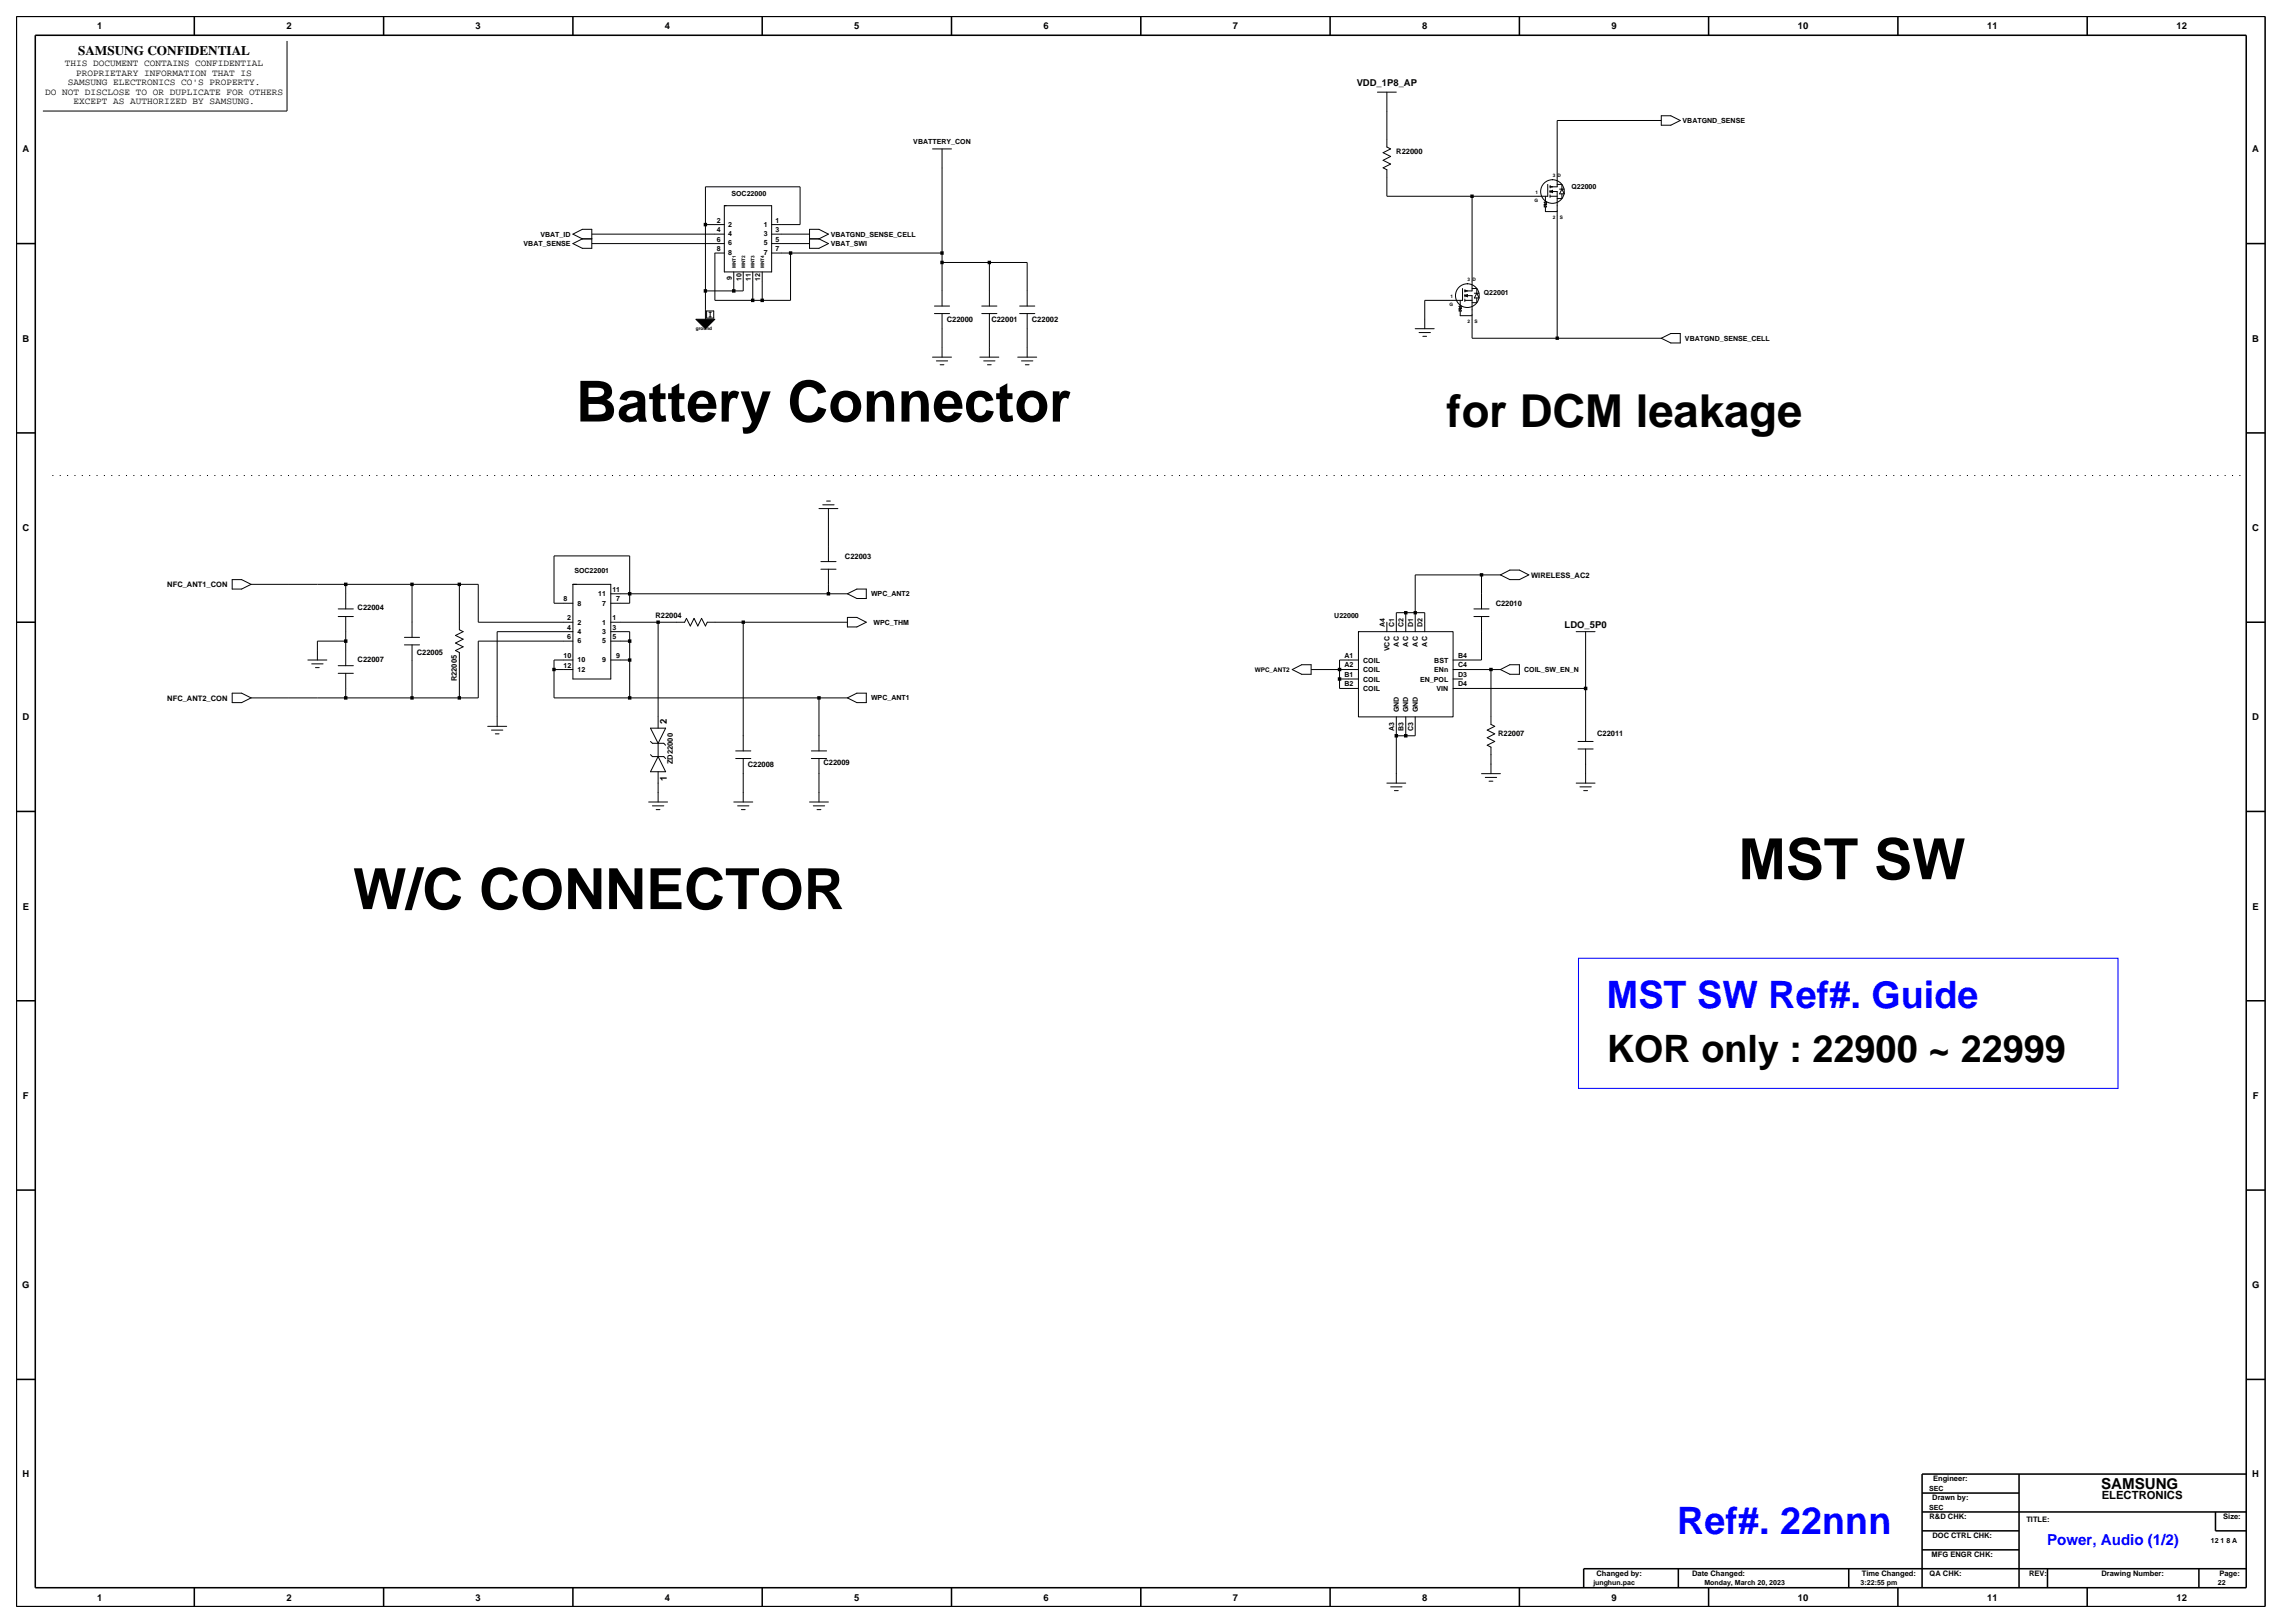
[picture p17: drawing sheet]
<svg xmlns="http://www.w3.org/2000/svg" width="420mm" height="297mm" viewBox="0 0 420 297" stroke-linecap="round" stroke-linejoin="round" font-family="sans-serif">
<defs><g id="words">
<g font-size="10.4">
<text x="105.4" y="77.2">Battery Connector</text>
<text x="318.2" y="160.9">MST SW</text>
<text x="64.6" y="166.4">W/C CONNECTOR</text>
</g>
<text font-size="8.3" x="264.7" y="78.1">for DCM leakage</text>
<g font-size="6.9" fill="#00f">
<text x="294.1" y="184.4">MST SW Ref#. Guide</text>
<text x="307" y="280.8">Ref#. 22nnn</text>
</g>
<text font-size="6.9" x="294.1" y="194.4">KOR only : 22900 ~ 22999</text>
<text font-size="2.8" x="384.5" y="272.5">SAMSUNG</text>
<text font-size="2.8" fill="#00f" x="374.6" y="282.7">Power, Audio (1/2)</text>
<text font-size="2.4" x="14.3" y="10.1">SAMSUNG CONFIDENTIAL</text>
<text font-size="2.1" x="384.6" y="274.4">ELECTRONICS</text>
<g font-size="1.7">
<text x="17.8" y="5.3">1</text>
<text x="52.4" y="5.3">2</text>
<text x="87" y="5.3">3</text>
<text x="121.7" y="5.3">4</text>
<text x="156.3" y="5.3">5</text>
<text x="191" y="5.3">6</text>
<text x="225.6" y="5.3">7</text>
<text x="260.3" y="5.3">8</text>
<text x="294.9" y="5.3">9</text>
<text x="329" y="5.3">10</text>
<text x="363.7" y="5.3">11</text>
<text x="398.3" y="5.3">12</text>
<text x="8.2" y="17.3">DO NOT DISCLOSE TO OR DUPLICATE FOR OTHERS</text>
<text x="11.9" y="12.1">THIS DOCUMENT CONTAINS CONFIDENTIAL</text>
<text x="12.4" y="15.6">SAMSUNG ELECTRONICS CO'S PROPERTY.</text>
<text x="13.9" y="13.9">PROPRIETARY INFORMATION THAT IS</text>
<text x="248.3" y="15.7">VDD_1P8_AP</text>
<text x="13.4" y="19.1">EXCEPT AS AUTHORIZED BY SAMSUNG.</text>
<text x="4.1" y="27.9">A</text>
<text x="412.2" y="27.9">A</text>
<text x="4.1" y="62.5">B</text>
<text x="412.2" y="62.5">B</text>
<text x="4.1" y="97.2">C</text>
<text x="412.2" y="97.2">C</text>
<text x="286.3" y="114.9">LDO_5P0</text>
<text x="4.1" y="131.8">D</text>
<text x="412.2" y="131.8">D</text>
<text x="122" y="132.5" transform="rotate(-90 122 132.5)">2</text>
<text x="122" y="142.9" transform="rotate(-90 122 142.9)">1</text>
<text x="4.2" y="166.4">E</text>
<text x="412.2" y="166.4">E</text>
<text x="4.2" y="201.1">F</text>
<text x="412.3" y="201.1">F</text>
<text x="4.1" y="235.7">G</text>
<text x="412.1" y="235.7">G</text>
<text x="4.1" y="270.4">H</text>
<text x="412.2" y="270.4">H</text>
<text x="17.8" y="292.9">1</text>
<text x="52.4" y="292.9">2</text>
<text x="87" y="292.9">3</text>
<text x="121.7" y="292.9">4</text>
<text x="156.3" y="292.9">5</text>
<text x="191" y="292.9">6</text>
<text x="225.6" y="292.9">7</text>
<text x="260.3" y="292.9">8</text>
<text x="294.9" y="292.9">9</text>
<text x="329" y="292.9">10</text>
<text x="363.7" y="292.9">11</text>
<text x="398.3" y="292.9">12</text>
</g>
<g font-size="1.4">
<text x="255.5" y="28.1">R22000</text>
<text x="173.3" y="58.9">C22000</text>
<text x="181.4" y="59">C22001</text>
<text x="188.8" y="58.9">C22002</text>
<text x="30.6" y="107.4">NFC_ANT1_CON</text>
<text x="154.6" y="102.3">C22003</text>
<text x="280.2" y="105.7">WIRELESS_AC2</text>
<text x="65.4" y="111.7">C22004</text>
<text x="119.9" y="113.1">R22004</text>
<text x="273.7" y="110.8">C22010</text>
<text x="76.3" y="119.9">C22005</text>
<text x="65.4" y="121.2">C22007</text>
<text x="83.6" y="124.7" transform="rotate(-90 83.6 124.7)">R22005</text>
<text x="30.6" y="128.2">NFC_ANT2_CON</text>
<text x="274.2" y="134.6">R22007</text>
<text x="292.3" y="134.6">C22011</text>
<text x="123.2" y="139.8" transform="rotate(-90 123.2 139.8)">ZD22000</text>
<text x="136.8" y="140.4">C22008</text>
<text x="150.7" y="139.9">C22009</text>
<text x="353.6" y="274.6">Drawn by:</text>
<text x="353.8" y="271.1">Engineer:</text>
<text x="353.1" y="278">R&amp;D CHK:</text>
<text x="353.6" y="281.5">DOC CTRL CHK:</text>
<text x="370.8" y="278.5">TITLE:</text>
<text x="406.9" y="278">Size:</text>
<text x="353.5" y="285">MFG ENGR CHK:</text>
<text x="292.2" y="288.4">Changed by:</text>
<text x="309.7" y="288.4">Date Changed:</text>
<text x="340.7" y="288.4">Time Changed:</text>
<text x="353.1" y="288.4">QA CHK:</text>
<text x="371.3" y="288.4">REV:</text>
<text x="384.6" y="288.4">Drawing Number:</text>
<text x="406.2" y="288.4">Page:</text>
</g>
<g font-size="1.3">
<text x="307.9" y="22.5">VBATGND_SENSE</text>
<text x="167.1" y="26.4">VBATTERY_CON</text>
<text x="133.9" y="35.9">SOC22000</text>
<text x="287.6" y="34.5">Q22000</text>
<text x="131.2" y="40.8">2</text>
<text x="133.2" y="41.5">2</text>
<text x="139.8" y="41.5">1</text>
<text x="141.9" y="40.8">1</text>
<text x="95.8" y="45">VBAT_SENSE</text>
<text x="98.9" y="43.3">VBAT_ID</text>
<text x="131.2" y="42.5">4</text>
<text x="131.2" y="44.2">6</text>
<text x="131.2" y="45.9">8</text>
<text x="133.2" y="43.2">4</text>
<text x="133.2" y="44.9">6</text>
<text x="133.2" y="46.7">8</text>
<text x="139.8" y="43.2">3</text>
<text x="139.8" y="44.9">5</text>
<text x="139.8" y="46.7">7</text>
<text x="141.9" y="42.5">3</text>
<text x="141.9" y="44.2">5</text>
<text x="141.9" y="45.9">7</text>
<text x="152" y="43.3">VBATGND_SENSE_CELL</text>
<text x="152" y="45">VBAT_SWI</text>
<text x="133.9" y="51.2" transform="rotate(-90 133.9 51.2)">9</text>
<text x="135.7" y="51.5" transform="rotate(-90 135.7 51.5)">10</text>
<text x="137.4" y="51.5" transform="rotate(-90 137.4 51.5)">11</text>
<text x="139.1" y="51.5" transform="rotate(-90 139.1 51.5)">12</text>
<text x="271.6" y="54">Q22001</text>
<text x="308.4" y="62.4">VBATGND_SENSE_CELL</text>
<text x="105.1" y="104.8">SOC22001</text>
<text x="103.1" y="110">8</text>
<text x="103.8" y="113.5">2</text>
<text x="105.7" y="110.8">8</text>
<text x="109.5" y="109.1">11</text>
<text x="110.2" y="110.8">7</text>
<text x="112.1" y="108.3">11</text>
<text x="112.1" y="113.5">1</text>
<text x="112.8" y="110">7</text>
<text x="159.4" y="109.1">WPC_ANT2</text>
<text x="244.2" y="113">U22000</text>
<text x="103.8" y="117">6</text>
<text x="103.8" y="115.2">4</text>
<text x="105.7" y="117.7">6</text>
<text x="105.7" y="114.3">2</text>
<text x="105.7" y="116">4</text>
<text x="110.2" y="117.7">5</text>
<text x="110.2" y="114.3">1</text>
<text x="110.2" y="116">3</text>
<text x="112.1" y="117">5</text>
<text x="112.1" y="115.2">3</text>
<text x="159.8" y="114.3">WPC_THM</text>
<text x="253.4" y="114.7" transform="rotate(-90 253.4 114.7)">A4</text>
<text x="254.3" y="119.2" transform="rotate(-90 254.3 119.2)">VCC</text>
<text x="255.1" y="114.7" transform="rotate(-90 255.1 114.7)">C1</text>
<text x="256" y="118.3" transform="rotate(-90 256 118.3)">AC</text>
<text x="256.9" y="114.7" transform="rotate(-90 256.9 114.7)">C2</text>
<text x="257.7" y="118.3" transform="rotate(-90 257.7 118.3)">AC</text>
<text x="258.6" y="114.7" transform="rotate(-90 258.6 114.7)">D1</text>
<text x="259.5" y="118.3" transform="rotate(-90 259.5 118.3)">AC</text>
<text x="260.3" y="114.7" transform="rotate(-90 260.3 114.7)">D2</text>
<text x="261.2" y="118.3" transform="rotate(-90 261.2 118.3)">AC</text>
<text x="103.1" y="120.4">10</text>
<text x="103.1" y="122.2">12</text>
<text x="105.7" y="121.2">10</text>
<text x="105.7" y="122.9">12</text>
<text x="110.2" y="121.2">9</text>
<text x="112.8" y="120.4">9</text>
<text x="246.1" y="120.4">A1</text>
<text x="246.1" y="122.1">A2</text>
<text x="246.1" y="123.8">B1</text>
<text x="246.1" y="125.6">B2</text>
<text x="249.5" y="121.2">COIL</text>
<text x="249.5" y="123">COIL</text>
<text x="249.5" y="124.7">COIL</text>
<text x="259.9" y="124.7">EN_POL</text>
<text x="262.5" y="121.2">BST</text>
<text x="262.5" y="123">ENn</text>
<text x="266.8" y="123.8">D3</text>
<text x="266.8" y="125.6">D4</text>
<text x="266.8" y="120.4">B4</text>
<text x="266.8" y="122.1">C4</text>
<text x="278.9" y="123">COIL_SW_EN_N</text>
<text x="159.4" y="128.2">WPC_ANT1</text>
<text x="249.5" y="126.4">COIL</text>
<text x="256" y="130.3" transform="rotate(-90 256 130.3)">GND</text>
<text x="257.7" y="130.3" transform="rotate(-90 257.7 130.3)">GND</text>
<text x="259.5" y="130.3" transform="rotate(-90 259.5 130.3)">GND</text>
<text x="262.9" y="126.4">VIN</text>
<text x="255.1" y="133.7" transform="rotate(-90 255.1 133.7)">A3</text>
<text x="256.9" y="133.7" transform="rotate(-90 256.9 133.7)">B3</text>
<text x="258.6" y="133.7" transform="rotate(-90 258.6 133.7)">C3</text>
<text x="353" y="272.8">SEC</text>
<text x="353" y="276.2">SEC</text>
<text x="404.6" y="282.3">12 1 8 A</text>
<text x="291.6" y="290.1">junghun.pac</text>
<text x="311.9" y="290.1">Monday, March 20, 2023</text>
<text x="340.5" y="290.1">3:22:55 pm</text>
<text x="405.9" y="290.1">22</text>
</g>
<text font-size="1.2" x="229.6" y="122.9">WPC_ANT2</text>
<g font-size=".9">
<text x="281" y="35.6">1</text>
<text x="284.2" y="32.4">3</text>
<text x="285.1" y="32.4">D</text>
<text x="280.8" y="37">G</text>
<text x="284.2" y="40.1">2</text>
<text x="285.4" y="40.1">S</text>
<text x="134.6" y="49.1" transform="rotate(-90 134.6 49.1)">MNT1</text>
<text x="136.4" y="49.1" transform="rotate(-90 136.4 49.1)">MNT2</text>
<text x="138.1" y="49.1" transform="rotate(-90 138.1 49.1)">MNT3</text>
<text x="139.8" y="49.1" transform="rotate(-90 139.8 49.1)">MNT4</text>
<text x="268.6" y="51.5">3</text>
<text x="269.5" y="51.5">D</text>
<text x="265.3" y="56">G</text>
<text x="265.4" y="54.6">1</text>
<text x="268.6" y="59.1">2</text>
<text x="269.8" y="59.1">S</text>
<text x="127.4" y="60.3">ground</text>
</g>
</g></defs>
<!-- layer: MFD Layer /idea/tmp/Extended-Print.ss7942.kim.sheet3.3.mfd -->
<g fill="none" stroke="#000" stroke-width=".18">
<path d="M52.5 7.5v12.8h-44.7M252.1 16.9h3.4M253.8 16.9v10l.7 .4-1.4 .6 1.4 .7-1.4 .7 1.4 .7-1.4 .7 .7 .4v4.8h29.4v-2.2M132.6 37.6h8.6v12.2h-8.6zM170.7 27.3h3.4M172.4 27.3v28.7M269.4 35.9v17.3h-1.3M282.6 37h.4l-.2 .4zM282.8 37.4l.2 .5h-.4zM282.8 35.9v1.1M282.8 37.9v.8h2.2M283 37.2v.2h-.4v.2"/>
<path d="M283.7 34.8v.5M283.7 35.7v.4M283.7 33.9v.5M283.7 35h1.3v26.9M283.7 35l.4-.2v.5zM283.7 35.9h1.3M285 33.7h.8v.9M285.4 34.6h.9M285.8 35.5v.8h-.8M285.8 34.6l.5 .9h-.9zM304 22h-19v12.2h-1.3M304 21.2h1.8l1.7 .8-1.7 .9h-1.8z"/>
<path d="M104.8 42.8l1.8-.8h1.7v3.4h-1.7l-1.8-.8 1.8-.9zM106.6 43.7h1.7M108.3 42.8h24.3M108.3 44.6h24.3M129.1 41.1h3.5M129.3 56.9h1.3v1.3h-1.3zM129.8 57.1h.4M129.8 58h.4M130 57.1v.9M132.6 46.3h-1.8v8.7h13.9v-8.7M134.3 49.8v3.4M136 49.8v3.4h-6.9"/>
<path d="M137.8 49.8v5.2M139.5 49.8v5.2M141.2 41.1h5.2v-6.9h-17.3v24.2M141.2 42.8h6.9M141.2 44.6h6.9M141.2 46.3h31.2M148.1 42h1.8l1.7 .8-1.7 .9 1.7 .9-1.7 .8h-1.8zM148.1 43.7h1.8M171 57.4h2.8M171 56h2.8M172.4 57.4v8M172.4 48h15.6v8"/>
<path d="M179.7 57.4h2.7M179.7 56h2.7M181.1 48v8M181.1 57.4v8M186.6 57.4h2.8M186.6 56h2.8M188 57.4v8M267 56h.4l-.2 .5zM267.2 56.5l.2 .4h-.4zM267.2 55v1M267.2 56.9v.9h2.2M267.4 56.3v.2h-.4v.2"/>
<path d="M267.7 52.8v2.2h-7v5.1M268.1 54.7v.5M268.1 53v.4M268.1 53.9v.4M268.1 54.1h1.3v7.8h34.6M268.1 54.1l.4-.2v.4zM268.1 55h1.3M269.4 52.8h.9v.9M269.8 53.7h.9M270.3 54.5v.9h-.9M270.3 53.7l.4 .8h-.9zM170.7 65.4h3.4"/>
<path d="M171.4 66h2M172 66.7h.7M179.3 65.4h3.5M180 66h2.1M180.7 66.7h.7M186.2 65.4h3.5M186.9 66h2.1M187.6 66.7h.7M259 60.1h3.5M259.7 60.9h2.1M260.4 61.5h.7M304 61.9l1.8-.9h1.7v1.8h-1.7z"/>
<path d="M149.9 93.1h3.4M150.6 92.4h2M151.3 91.7h.7M151.6 93.1v9.7M42.5 106.1h1.7l1.7 .8-1.7 .9h-1.7zM45.9 106.9h41.6v7h17.3M61.9 112.8h2.8M61.9 111.4h2.8M63.3 117.3h-5.2v3.5M63.3 106.9v4.5M63.3 112.8v9M74 116.6h2.8"/>
<path d="M74 118h2.8M75.4 106.9v9.7M75.4 118v9.7M84.1 106.9v8.3l.7 .4-1.4 .7 1.4 .7-1.4 .7 1.4 .7-1.4 .6 .7 .4v8.3M104.8 106.9h7v17.3h-7zM104.8 115.6h-13.8v17.3M104.8 117.3h-17.3v10.4h-41.6M104.8 110.4h-3.4v-8.7h13.8v8.7h-3.4M111.8 113.9h13.5l.3-.7 .7 1.3 .7-1.3 .7 1.3 .7-1.3 .7 1.3 .3-.6h25.7M111.8 115.6h3.4v12.1M111.8 117.3h3.4M111.8 108.7h43.3"/>
<path d="M120.4 113.9v19.3M136 113.9v23.5M150.2 102.8h2.8M150.2 104.2h2.8M151.6 104.2v4.5M155.1 108.7l1.7-.9h1.7v1.7h-1.7zM155.1 113h1.7l1.7 .9-1.7 .8h-1.7zM248.6 115.6h17.3v15.6h-17.3zM248.6 115.6h.1M253.8 113.9v1.7M255.5 115.6v-3.5h5.2v3.5M257.3 112.1v3.5"/>
<path d="M269.7 112.8h2.8M269.7 111.4h2.8M271.1 112.8v8h-5.2M271.1 105.2v6.2M274.6 105.2h-15.6v10.4M274.6 105.2l1.7-.9h1.8l1.7 .9-1.7 .9h-1.8zM288.4 115.6h3.5M290.2 115.6v20.1M42.5 126.8h1.7l1.7 .9-1.7 .9h-1.7zM56.3 120.8h3.5M57 121.5h2.1M57.7 122.2h.7"/>
<path d="M61.9 121.8h2.8M61.9 123.2h2.8M63.3 123.2v4.5M89.3 132.9h3.4M89.9 133.6h2.1M90.6 134.3h.7M101.4 122.5h3.4M104.8 120.8h-3.4v6.9h53.7M111.8 120.8h3.4M119 133.2h2.8l-1.4 2.8zM119 135.7l.4 .3h2.1l.3 .4M119 138.1l.4 .3h2.1l.3 .4"/>
<path d="M120.4 136v2.4M120.4 138.4l1.4 2.8h-2.8zM134.6 137.4h2.8M134.6 138.8h2.8M136 138.8v8M148.5 137.4h2.8M148.5 138.8h2.8M149.9 127.7v9.7M149.9 138.8v8M155.1 127.7l1.7-.9h1.7v1.8h-1.7zM236.5 122.5l1.7-.9h1.7v1.8h-1.7zM239.9 122.5h8.7"/>
<path d="M245.1 124.2h3.5M248.6 120.8h-3.5v5.2h3.5M255.5 131.2v12.1M257.3 131.2v3.4M259 131.2v3.4h-3.5M265.9 122.5h8.7M265.9 124.2h1.8M265.9 126h24.3M272.9 122.5v10.1l.6 .3-1.3 .7 1.3 .7-1.3 .7 1.3 .7-1.3 .7 .7 .3v4.9M274.6 122.5l1.7-.9h1.8v1.8h-1.8zM288.8 137.1h2.8M288.8 135.7h2.8"/>
<path d="M290.2 137.1v6.2M118.7 146.8h3.5M119.4 147.5h2.1M120.1 148.1h.7M120.4 141.2v5.6M134.3 146.8h3.5M135 147.5h2.1M135.7 148.1h.7M148.1 146.8h3.5M148.8 147.5h2.1M149.5 148.1h.7M253.8 143.3h3.5"/>
<path d="M254.5 144h2.1M255.2 144.7h.7M271.1 141.6h3.5M271.8 142.3h2.1M272.5 142.9h.7M288.4 143.3h3.5M289.1 144h2.1M289.8 144.7h.7"/>
<circle cx="284.1" cy="35" r="2.16"/>
<circle cx="268.5" cy="54.1" r="2.17"/>
</g>
<path d="M127.4 58.4h3.4l-1.7 1.7z" fill-rule="evenodd" fill="#000" stroke="#000" stroke-width=".18"/>
<g fill="#000" stroke="#000" stroke-width=".28">
<path d="M269.2 35.7h.4v.4h-.4z" fill-rule="evenodd"/>
<path d="M128.9 53.1h.4v.3h-.4z" fill-rule="evenodd"/>
<path d="M128.9 40.9h.4v.4h-.4z" fill-rule="evenodd"/>
<path d="M134.1 53.1h.4v.3h-.4z" fill-rule="evenodd"/>
<path d="M137.6 54.8h.3v.3h-.3z" fill-rule="evenodd"/>
<path d="M139.3 54.8h.4v.3h-.4z" fill-rule="evenodd"/>
<path d="M144.5 46.1h.4v.4h-.4z" fill-rule="evenodd"/>
<path d="M172.2 47.9h.4v.3h-.4z" fill-rule="evenodd"/>
<path d="M172.2 46.1h.4v.4h-.4z" fill-rule="evenodd"/>
<path d="M180.9 47.9h.3v.3h-.3z" fill-rule="evenodd"/>
<path d="M284.8 61.7h.4v.4h-.4z" fill-rule="evenodd"/>
<path d="M63.1 117.1h.3v.4h-.3z" fill-rule="evenodd"/>
<path d="M63.1 106.8h.3v.3h-.3z" fill-rule="evenodd"/>
<path d="M75.2 106.8h.4v.3h-.4z" fill-rule="evenodd"/>
<path d="M83.9 106.8h.3v.3h-.3z" fill-rule="evenodd"/>
<path d="M115.1 117.1h.3v.4h-.3z" fill-rule="evenodd"/>
<path d="M115.1 108.5h.3v.3h-.3z" fill-rule="evenodd"/>
<path d="M120.3 113.7h.3v.3h-.3z" fill-rule="evenodd"/>
<path d="M135.9 113.7h.3v.3h-.3z" fill-rule="evenodd"/>
<path d="M151.4 108.5h.4v.3h-.4z" fill-rule="evenodd"/>
<path d="M257.1 112h.3v.3h-.3z" fill-rule="evenodd"/>
<path d="M258.8 112h.4v.3h-.4z" fill-rule="evenodd"/>
<path d="M271 105h.3v.4h-.3z" fill-rule="evenodd"/>
<path d="M63.1 127.5h.3v.4h-.3z" fill-rule="evenodd"/>
<path d="M75.2 127.5h.4v.4h-.4z" fill-rule="evenodd"/>
<path d="M83.9 127.5h.3v.4h-.3z" fill-rule="evenodd"/>
<path d="M101.2 122.3h.3v.4h-.3z" fill-rule="evenodd"/>
<path d="M115.1 127.5h.3v.4h-.3z" fill-rule="evenodd"/>
<path d="M115.1 120.6h.3v.3h-.3z" fill-rule="evenodd"/>
<path d="M149.7 127.5h.4v.4h-.4z" fill-rule="evenodd"/>
<path d="M245 124.1h.3v.3h-.3z" fill-rule="evenodd"/>
<path d="M245 122.3h.3v.4h-.3z" fill-rule="evenodd"/>
<path d="M255.4 134.5h.3v.3h-.3z" fill-rule="evenodd"/>
<path d="M257.1 134.5h.3v.3h-.3z" fill-rule="evenodd"/>
<path d="M272.7 122.3h.3v.4h-.3z" fill-rule="evenodd"/>
<path d="M290 125.8h.4v.4h-.4z" fill-rule="evenodd"/>
</g>
<g fill="none" stroke="#000" stroke-width=".28">
<path d="M3 3h411.5v291h-411.5zM6.5 6.5h404.6v284h-404.6zM35.6 3v3.5M70.2 3v3.5M104.8 3v3.5M139.5 3v3.5M174.1 3v3.5M208.8 3v3.5M243.4 3v3.5M278.1 3v3.5M312.7 3v3.5M347.3 3v3.5"/>
<path d="M382 3v3.5M3 44.6h3.5M411.1 44.6h3.4M3 79.2h3.5M411.1 79.2h3.4M3 113.9h3.5M411.1 113.9h3.4M3 148.5h3.5M411.1 148.5h3.4M3 183.1h3.5M411.1 183.1h3.4M3 217.8h3.5"/>
<path d="M411.1 217.8h3.4M3 252.4h3.5M411.1 252.4h3.4M351.8 273.2h17.7M351.8 276.7h59.3M369.5 269.7v20.8M405.4 276.7v3.4h5.7M411.1 269.7h-59.3v20.8M35.6 290.5v3.5M70.2 290.5v3.5M104.8 290.5v3.5M139.5 290.5v3.5"/>
<path d="M174.1 290.5v3.5M208.8 290.5v3.5M243.4 290.5v3.5M278.1 290.5v3.5M307.1 287.1v3.4M312.7 290.5v3.5M338.3 287.1v3.4M347.3 290.5v3.5M351.8 280.1h17.7M351.8 283.6h17.7M374.7 287.1v3.4M382 290.5v3.5"/>
<path d="M402.4 287.1v3.4M411.1 287.1h-121.3v3.4"/>
</g>
<path d="M288.9 175.3h98.7v23.9h-98.7z" fill="none" stroke="#00f" stroke-width=".18"/>
<path d="M9.6 87h400.5" fill="none" stroke="#000" stroke-width=".18" stroke-dasharray=".2 1.2" stroke-linecap="butt"/>
<use href="#words"/>
</svg>
